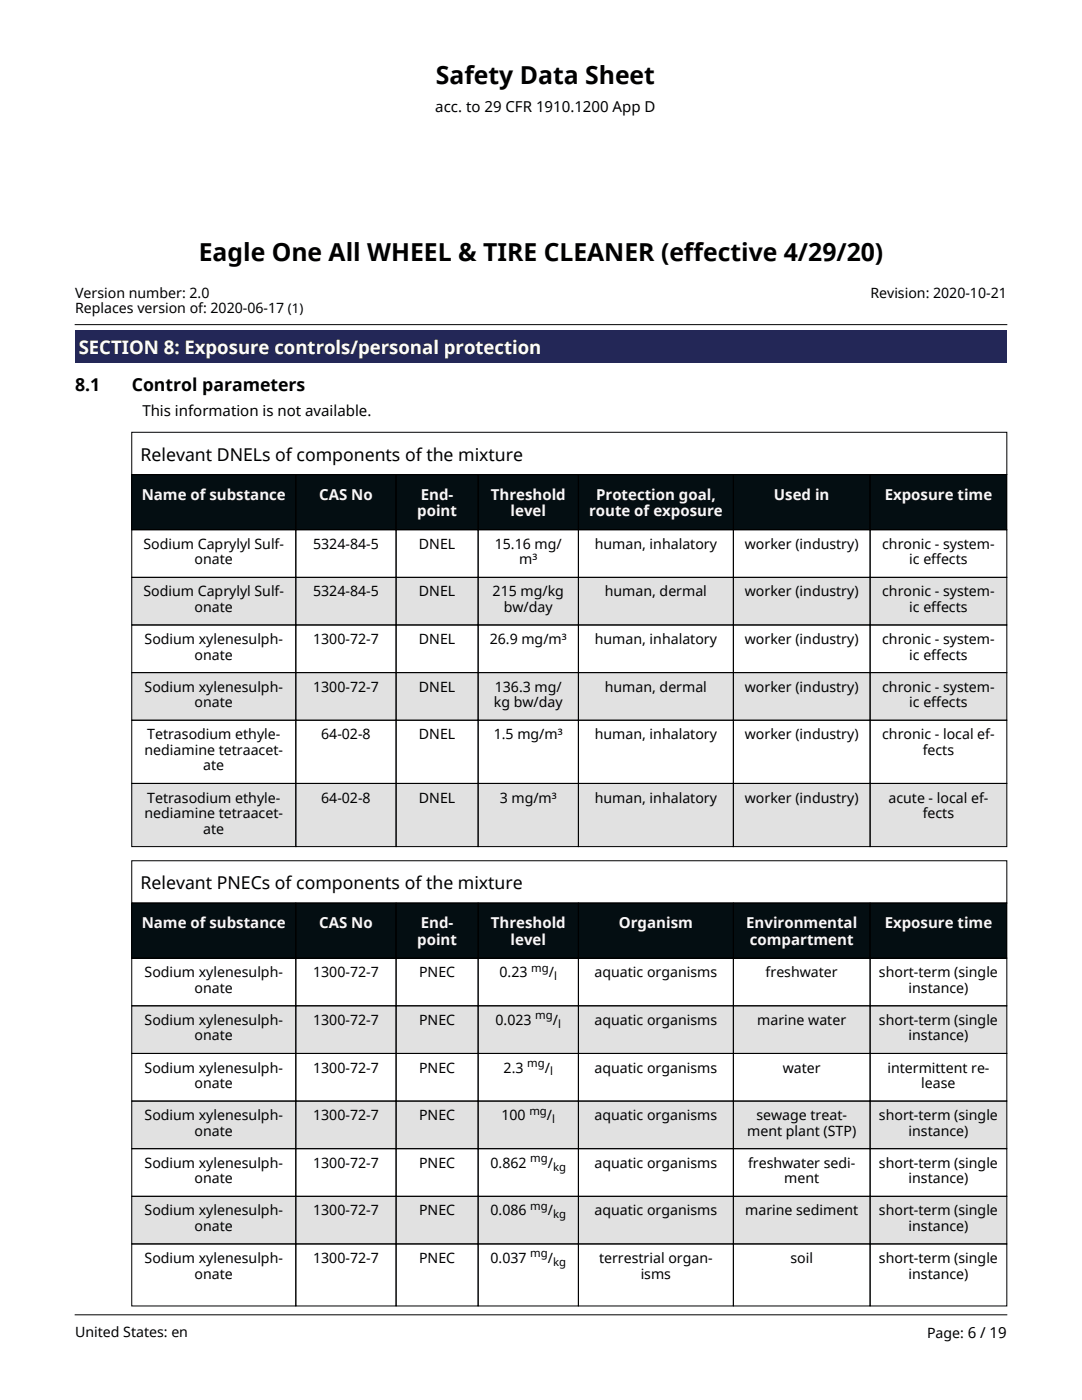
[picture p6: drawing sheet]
<svg xmlns="http://www.w3.org/2000/svg" width="216mm" height="279mm" viewBox="0 0 216 279" stroke-linecap="round" stroke-linejoin="round" font-family="sans-serif">
<defs><g id="words">
<g font-size="4.9">
<text x="87" y="16.8">Safety Data Sheet</text>
<text x="39.6" y="52.1">Eagle One All WHEEL &amp; TIRE CLEANER (effective 4/29/20)</text>
</g>
<text font-size="3.7" fill="#fcfcff" x="15.7" y="70.6">SECTION 8: Exposure controls/personal protection</text>
<g font-size="3.5">
<text x="15" y="78.1">8.1</text>
<text x="26.3" y="78.1">Control parameters</text>
<text x="28.1" y="91.9">Relevant DNELs of components of the mixture</text>
<text x="28.1" y="177.4">Relevant PNECs of components of the mixture</text>
</g>
<g font-size="3">
<text x="86.9" y="22.3">acc. to 29 CFR 1910.1200 App D</text>
<text x="28.4" y="83.1">This information is not available.</text>
</g>
<g font-size="3" fill="#f7f8fc">
<text x="28.3" y="99.8">Name of substance</text>
<text x="63.7" y="99.8">CAS No</text>
<text x="84" y="99.8">End-</text>
<text x="97.9" y="99.8">Threshold</text>
<text x="118.9" y="99.8">Protection goal,</text>
<text x="154.4" y="99.8">Used in</text>
<text x="176.5" y="99.8">Exposure time</text>
<text x="83.3" y="103.1">point</text>
<text x="101.9" y="103.1">level</text>
<text x="117.5" y="103.1">route of exposure</text>
<text x="28.3" y="185.3">Name of substance</text>
<text x="63.7" y="185.3">CAS No</text>
<text x="84" y="185.3">End-</text>
<text x="97.9" y="185.3">Threshold</text>
<text x="123.5" y="185.3">Organism</text>
<text x="148.9" y="185.3">Environmental</text>
<text x="176.5" y="185.3">Exposure time</text>
<text x="83.3" y="188.6">point</text>
<text x="101.9" y="188.6">level</text>
<text x="149.6" y="188.6">compartment</text>
</g>
<g font-size="2.8">
<text x="15" y="59.4">Version number: 2.0</text>
<text x="173.7" y="59.4">Revision: 2020-10-21</text>
<text x="15" y="62.5">Replaces version of: 2020-06-17 (1)</text>
<text x="28.6" y="109.5">Sodium Caprylyl Sulf-</text>
<text x="38.8" y="112.6">onate</text>
<text x="62.5" y="109.5">5324-84-5</text>
<text x="83.6" y="109.5">DNEL</text>
<text x="98.7" y="109.5">15.16 mg/</text>
<text x="103.6" y="112.6">m³</text>
<text x="118.7" y="109.5">human, inhalatory</text>
<text x="148.6" y="109.5">worker (industry)</text>
<text x="176" y="109.5">chronic - system-</text>
<text x="181.4" y="112.6">ic effects</text>
<text x="28.6" y="119">Sodium Caprylyl Sulf-</text>
<text x="62.5" y="119">5324-84-5</text>
<text x="83.6" y="119">DNEL</text>
<text x="98.3" y="119">215 mg/kg</text>
<text x="120.7" y="119">human, dermal</text>
<text x="148.6" y="119">worker (industry)</text>
<text x="176" y="119">chronic - system-</text>
<text x="38.8" y="122.1">onate</text>
<text x="100.5" y="122.1">bw/day</text>
<text x="181.4" y="122.1">ic effects</text>
<text x="28.9" y="128.5">Sodium xylenesulph-</text>
<text x="38.8" y="131.6">onate</text>
<text x="62.5" y="128.5">1300-72-7</text>
<text x="83.6" y="128.5">DNEL</text>
<text x="97.7" y="128.5">26.9 mg/m³</text>
<text x="118.7" y="128.5">human, inhalatory</text>
<text x="148.6" y="128.5">worker (industry)</text>
<text x="176" y="128.5">chronic - system-</text>
<text x="181.4" y="131.6">ic effects</text>
<text x="28.9" y="138">Sodium xylenesulph-</text>
<text x="38.8" y="141.1">onate</text>
<text x="62.5" y="138">1300-72-7</text>
<text x="83.6" y="138">DNEL</text>
<text x="98.5" y="141.1">kg bw/day</text>
<text x="98.7" y="138">136.3 mg/</text>
<text x="120.7" y="138">human, dermal</text>
<text x="148.6" y="138">worker (industry)</text>
<text x="176" y="138">chronic - system-</text>
<text x="181.4" y="141.1">ic effects</text>
<text x="29.4" y="147.5">Tetrasodium ethyle-</text>
<text x="64.1" y="147.5">64-02-8</text>
<text x="83.6" y="147.5">DNEL</text>
<text x="98.5" y="147.5">1.5 mg/m³</text>
<text x="118.7" y="147.5">human, inhalatory</text>
<text x="148.6" y="147.5">worker (industry)</text>
<text x="176" y="147.5">chronic - local ef-</text>
<text x="28.8" y="150.7">nediamine tetraacet-</text>
<text x="40.6" y="153.8">ate</text>
<text x="184.1" y="150.7">fects</text>
<text x="29.4" y="160.2">Tetrasodium</text>
<text x="46.9" y="160.2">ethyle-</text>
<text x="64.1" y="160.2">64-02-8</text>
<text x="83.6" y="160.2">DNEL</text>
<text x="99.7" y="160.2">3 mg/m³</text>
<text x="118.7" y="160.2">human, inhalatory</text>
<text x="148.6" y="160.2">worker (industry)</text>
<text x="177.3" y="160.2">acute - local ef-</text>
<text x="28.8" y="163.3">nediamine tetraacet-</text>
<text x="40.6" y="166.4">ate</text>
<text x="184.1" y="163.3">fects</text>
<text x="28.9" y="195">Sodium xylenesulph-</text>
<text x="62.5" y="195">1300-72-7</text>
<text x="83.6" y="195">PNEC</text>
<text x="99.7" y="195">0.23</text>
<text x="109.5" y="195">/</text>
<text x="118.6" y="195">aquatic organisms</text>
<text x="152.8" y="195">freshwater</text>
<text x="175.4" y="195">short-term (single</text>
<text x="38.8" y="198.1">onate</text>
<text x="181.3" y="198.1">instance)</text>
<text x="28.9" y="204.5">Sodium xylenesulph-</text>
<text x="38.8" y="207.6">onate</text>
<text x="62.5" y="204.5">1300-72-7</text>
<text x="83.6" y="204.5">PNEC</text>
<text x="98.9" y="204.5">0.023</text>
<text x="110.3" y="204.5">/</text>
<text x="118.6" y="204.5">aquatic organisms</text>
<text x="151.1" y="204.5">marine water</text>
<text x="175.4" y="204.5">short-term (single</text>
<text x="181.3" y="207.6">instance)</text>
<text x="28.9" y="214">Sodium xylenesulph-</text>
<text x="62.5" y="214">1300-72-7</text>
<text x="83.6" y="214">PNEC</text>
<text x="100.5" y="214">2.3</text>
<text x="108.7" y="214">/</text>
<text x="118.6" y="214">aquatic organisms</text>
<text x="156.2" y="214">water</text>
<text x="177.1" y="214">intermittent re-</text>
<text x="38.8" y="217.1">onate</text>
<text x="183.8" y="217.1">lease</text>
<text x="28.9" y="223.6">Sodium xylenesulph-</text>
<text x="38.8" y="226.7">onate</text>
<text x="62.5" y="223.6">1300-72-7</text>
<text x="83.6" y="223.6">PNEC</text>
<text x="100.1" y="223.6">100</text>
<text x="109.1" y="223.6">/</text>
<text x="118.6" y="223.6">aquatic organisms</text>
<text x="149.1" y="226.7">ment plant (STP)</text>
<text x="150.9" y="223.6">sewage treat-</text>
<text x="175.4" y="223.6">short-term (single</text>
<text x="181.3" y="226.7">instance)</text>
<text x="28.9" y="233.1">Sodium xylenesulph-</text>
<text x="62.5" y="233.1">1300-72-7</text>
<text x="83.6" y="233.1">PNEC</text>
<text x="97.9" y="233.1">0.862</text>
<text x="109.3" y="233.1">/</text>
<text x="118.6" y="233.1">aquatic organisms</text>
<text x="149.3" y="233.1">freshwater sedi-</text>
<text x="175.4" y="233.1">short-term (single</text>
<text x="38.8" y="236.2">onate</text>
<text x="156.5" y="236.2">ment</text>
<text x="181.3" y="236.2">instance)</text>
<text x="28.9" y="242.6">Sodium xylenesulph-</text>
<text x="38.8" y="245.7">onate</text>
<text x="62.5" y="242.6">1300-72-7</text>
<text x="83.6" y="242.6">PNEC</text>
<text x="97.9" y="242.6">0.086</text>
<text x="109.3" y="242.6">/</text>
<text x="118.6" y="242.6">aquatic organisms</text>
<text x="148.7" y="242.6">marine sediment</text>
<text x="175.4" y="242.6">short-term (single</text>
<text x="181.3" y="245.7">instance)</text>
<text x="28.9" y="252.1">Sodium xylenesulph-</text>
<text x="38.8" y="255.2">onate</text>
<text x="62.5" y="252.1">1300-72-7</text>
<text x="83.6" y="252.1">PNEC</text>
<text x="97.9" y="252.1">0.037</text>
<text x="109.3" y="252.1">/</text>
<text x="119.5" y="252.1">terrestrial organ-</text>
<text x="127.8" y="255.2">isms</text>
<text x="157.7" y="252.1">soil</text>
<text x="175.4" y="252.1">short-term (single</text>
<text x="181.3" y="255.2">instance)</text>
<text x="15" y="266.9">United States: en</text>
<text x="185" y="267.1">Page: 6 / 19</text>
</g>
<g font-size="2.3">
<text x="106" y="193.9">mg</text>
<text x="110.6" y="195.6">l</text>
<text x="106.8" y="203.4">mg</text>
<text x="111.4" y="205.1">l</text>
<text x="105.2" y="212.9">mg</text>
<text x="109.7" y="214.6">l</text>
<text x="105.6" y="222.4">mg</text>
<text x="110.2" y="224.1">l</text>
<text x="105.8" y="231.9">mg</text>
<text x="110.4" y="233.6">kg</text>
<text x="105.8" y="241.4">mg</text>
<text x="110.4" y="243.1">kg</text>
<text x="105.8" y="250.9">mg</text>
<text x="110.4" y="252.6">kg</text>
</g>
</g></defs>
<g fill="#232757">
<path d="M15 65.8h185.9v6.6h-185.9z"/>
<path d="M15.7 66.7h92.3v5h-92.3z"/>
</g>
<g fill="#040e12">
<path d="M26.3 94.7h32.7v11h-32.7z"/>
<path d="M59 94.7h20v11h-20z"/>
<path d="M79 94.7h16.4v11h-16.4z"/>
<path d="M95.4 94.7h20v11h-20z"/>
<path d="M115.4 94.7h30.9v11h-30.9z"/>
<path d="M146.3 94.7h27.3v11h-27.3z"/>
<path d="M173.6 94.7h27.3v11h-27.3z"/>
</g>
<g fill="#e1e1e1">
<path d="M26.3 115.2h32.7v9.5h-32.7z"/>
<path d="M59 115.2h20v9.5h-20z"/>
<path d="M79 115.2h16.4v9.5h-16.4z"/>
<path d="M95.4 115.2h20v9.5h-20z"/>
<path d="M115.4 115.2h30.9v9.5h-30.9z"/>
<path d="M146.3 115.2h27.3v9.5h-27.3z"/>
<path d="M173.6 115.2h27.3v9.5h-27.3z"/>
<path d="M26.3 134.2h32.7v9.5h-32.7z"/>
<path d="M59 134.2h20v9.5h-20z"/>
<path d="M79 134.2h16.4v9.5h-16.4z"/>
<path d="M95.4 134.2h20v9.5h-20z"/>
<path d="M115.4 134.2h30.9v9.5h-30.9z"/>
<path d="M146.3 134.2h27.3v9.5h-27.3z"/>
<path d="M173.6 134.2h27.3v9.5h-27.3z"/>
<path d="M26.3 156.4h32.7v12.6h-32.7z"/>
<path d="M59 156.4h20v12.6h-20z"/>
<path d="M79 156.4h16.4v12.6h-16.4z"/>
<path d="M95.4 156.4h20v12.6h-20z"/>
<path d="M115.4 156.4h30.9v12.6h-30.9z"/>
<path d="M146.3 156.4h27.3v12.6h-27.3z"/>
<path d="M173.6 156.4h27.3v12.6h-27.3z"/>
</g>
<g fill="none" stroke="#000" stroke-width=".2">
<path d="M26.3 86.3h174.6v8.4h-174.6zM26.3 94.7h32.7v11h-32.7zM59 94.7h20v11h-20zM79 94.7h16.4v11h-16.4zM95.4 94.7h20v11h-20zM115.4 94.7h30.9v11h-30.9zM146.3 94.7h27.3v11h-27.3zM173.6 94.7h27.3v11h-27.3zM26.3 105.7h32.7v9.5h-32.7zM26.3 115.2h32.7v9.5h-32.7zM59 105.7h20v9.5h-20zM59 115.2h20v9.5h-20z"/>
<path d="M79 105.7h16.4v9.5h-16.4zM79 115.2h16.4v9.5h-16.4zM95.4 105.7h20v9.5h-20zM95.4 115.2h20v9.5h-20zM115.4 105.7h30.9v9.5h-30.9zM115.4 115.2h30.9v9.5h-30.9zM146.3 105.7h27.3v9.5h-27.3zM146.3 115.2h27.3v9.5h-27.3zM173.6 105.7h27.3v9.5h-27.3zM173.6 115.2h27.3v9.5h-27.3zM26.3 124.7h32.7v9.5h-32.7zM26.3 134.2h32.7v9.5h-32.7z"/>
<path d="M59 124.7h20v9.5h-20zM59 134.2h20v9.5h-20zM79 124.7h16.4v9.5h-16.4zM79 134.2h16.4v9.5h-16.4zM95.4 124.7h20v9.5h-20zM95.4 134.2h20v9.5h-20zM115.4 124.7h30.9v9.5h-30.9zM115.4 134.2h30.9v9.5h-30.9zM146.3 124.7h27.3v9.5h-27.3zM146.3 134.2h27.3v9.5h-27.3zM173.6 124.7h27.3v9.5h-27.3zM173.6 134.2h27.3v9.5h-27.3z"/>
<path d="M26.3 143.7h32.7v12.6h-32.7zM26.3 156.4h32.7v12.6h-32.7zM59 143.7h20v12.6h-20zM59 156.4h20v12.6h-20zM79 143.7h16.4v12.6h-16.4zM79 156.4h16.4v12.6h-16.4zM95.4 143.7h20v12.6h-20zM95.4 156.4h20v12.6h-20zM115.4 143.7h30.9v12.6h-30.9zM115.4 156.4h30.9v12.6h-30.9zM146.3 143.7h27.3v12.6h-27.3zM146.3 156.4h27.3v12.6h-27.3z"/>
<path d="M173.6 143.7h27.3v12.6h-27.3zM173.6 156.4h27.3v12.6h-27.3z"/>
</g>
<g fill="#040e12">
<path d="M28.3 96.6h28.7v4.1h-28.7z"/>
<path d="M63.7 96.6h10.7v4.1h-10.7z"/>
<path d="M84 96.6h6.5v4.1h-6.5z"/>
<path d="M83.3 99.9h7.9v4.1h-7.9z"/>
<path d="M97.9 96.6h15v4.1h-15z"/>
<path d="M101.9 99.9h7v4.1h-7z"/>
<path d="M118.9 96.6h23.9v4.1h-23.9z"/>
<path d="M117.5 99.9h26.7v4.1h-26.7z"/>
<path d="M154.4 96.6h11.1v4.1h-11.1z"/>
<path d="M176.5 96.6h21.5v4.1h-21.5z"/>
</g>
<g fill="#e1e1e1">
<path d="M28.6 116h22.2v3.9h-22.2z"/>
<path d="M50.8 116h5.9v3.9h-5.9z"/>
<path d="M38.8 119.1h7.7v3.9h-7.7z"/>
<path d="M62.5 116h13.1v3.9h-13.1z"/>
<path d="M83.6 116h7.2v3.9h-7.2z"/>
<path d="M98.3 116h14.2v3.9h-14.2z"/>
<path d="M100.5 119.1h9.8v3.9h-9.8z"/>
<path d="M120.7 116h20.4v3.9h-20.4z"/>
<path d="M148.6 116h22.7v3.9h-22.7z"/>
<path d="M176 116h12.2v3.9h-12.2z"/>
<path d="M188.2 116h10.3v3.9h-10.3z"/>
<path d="M181.4 119.1h11.7v3.9h-11.7z"/>
<path d="M28.9 135h10.8v3.9h-10.8z"/>
<path d="M39.7 135h16.8v3.9h-16.8z"/>
<path d="M38.8 138.1h7.7v3.9h-7.7z"/>
<path d="M62.5 135h13.1v3.9h-13.1z"/>
<path d="M83.6 135h7.2v3.9h-7.2z"/>
<path d="M98.7 135h13.4v3.9h-13.4z"/>
<path d="M98.5 138.1h13.8v3.9h-13.8z"/>
<path d="M120.7 135h20.4v3.9h-20.4z"/>
<path d="M148.6 135h22.7v3.9h-22.7z"/>
<path d="M176 135h12.2v3.9h-12.2z"/>
<path d="M188.2 135h10.3v3.9h-10.3z"/>
<path d="M181.4 138.1h11.7v3.9h-11.7z"/>
<path d="M29.4 157.1h17.5v3.9h-17.5z"/>
<path d="M46.9 157.1h9v3.9h-9z"/>
<path d="M28.8 160.2h14.9v3.9h-14.9z"/>
<path d="M43.7 160.2h12.8v3.9h-12.8z"/>
<path d="M40.6 163.4h4.2v3.8h-4.2z"/>
<path d="M64.1 157.1h9.9v3.9h-9.9z"/>
<path d="M83.6 157.1h7.2v3.9h-7.2z"/>
<path d="M99.7 157.1h11.4v3.9h-11.4z"/>
<path d="M118.7 157.1h24.4v3.9h-24.4z"/>
<path d="M148.6 157.1h22.7v3.9h-22.7z"/>
<path d="M177.3 157.1h16.5v3.9h-16.5z"/>
<path d="M193.8 157.1h3.4v3.9h-3.4z"/>
<path d="M184.1 160.2h6.3v3.9h-6.3z"/>
</g>
<g fill="#040e12">
<path d="M26.3 180.2h32.7v11h-32.7z"/>
<path d="M59 180.2h20v11h-20z"/>
<path d="M79 180.2h16.4v11h-16.4z"/>
<path d="M95.4 180.2h20v11h-20z"/>
<path d="M115.4 180.2h30.9v11h-30.9z"/>
<path d="M146.3 180.2h27.3v11h-27.3z"/>
<path d="M173.6 180.2h27.3v11h-27.3z"/>
</g>
<g fill="#e1e1e1">
<path d="M26.3 200.7h32.7v9.5h-32.7z"/>
<path d="M59 200.7h20v9.5h-20z"/>
<path d="M79 200.7h16.4v9.5h-16.4z"/>
<path d="M95.4 200.7h20v9.5h-20z"/>
<path d="M115.4 200.7h30.9v9.5h-30.9z"/>
<path d="M146.3 200.7h27.3v9.5h-27.3z"/>
<path d="M173.6 200.7h27.3v9.5h-27.3z"/>
<path d="M26.3 219.7h32.7v9.5h-32.7z"/>
<path d="M59 219.7h20v9.5h-20z"/>
<path d="M79 219.7h16.4v9.5h-16.4z"/>
<path d="M95.4 219.7h20v9.5h-20z"/>
<path d="M115.4 219.7h30.9v9.5h-30.9z"/>
<path d="M146.3 219.7h27.3v9.5h-27.3z"/>
<path d="M173.6 219.7h27.3v9.5h-27.3z"/>
<path d="M26.3 238.8h32.7v9.5h-32.7z"/>
<path d="M59 238.8h20v9.5h-20z"/>
<path d="M79 238.8h16.4v9.5h-16.4z"/>
<path d="M95.4 238.8h20v9.5h-20z"/>
<path d="M115.4 238.8h30.9v9.5h-30.9z"/>
<path d="M146.3 238.8h27.3v9.5h-27.3z"/>
<path d="M173.6 238.8h27.3v9.5h-27.3z"/>
</g>
<g fill="none" stroke="#000" stroke-width=".2">
<path d="M26.3 171.8h174.6v8.4h-174.6zM26.3 180.2h32.7v11h-32.7zM26.3 191.2h32.7v9.5h-32.7zM59 180.2h20v11h-20zM59 191.2h20v9.5h-20zM79 180.2h16.4v11h-16.4zM79 191.2h16.4v9.5h-16.4zM95.4 180.2h20v11h-20zM95.4 191.2h20v9.5h-20zM115.4 180.2h30.9v11h-30.9zM115.4 191.2h30.9v9.5h-30.9zM146.3 180.2h27.3v11h-27.3z"/>
<path d="M146.3 191.2h27.3v9.5h-27.3zM173.6 180.2h27.3v11h-27.3zM173.6 191.2h27.3v9.5h-27.3zM26.3 200.7h32.7v9.5h-32.7zM26.3 210.2h32.7v9.5h-32.7zM26.3 219.7h32.7v9.5h-32.7zM59 200.7h20v9.5h-20zM59 210.2h20v9.5h-20zM59 219.7h20v9.5h-20zM79 200.7h16.4v9.5h-16.4zM79 210.2h16.4v9.5h-16.4zM79 219.7h16.4v9.5h-16.4z"/>
<path d="M95.4 200.7h20v9.5h-20zM95.4 210.2h20v9.5h-20zM95.4 219.7h20v9.5h-20zM115.4 200.7h30.9v9.5h-30.9zM115.4 210.2h30.9v9.5h-30.9zM115.4 219.7h30.9v9.5h-30.9zM146.3 200.7h27.3v9.5h-27.3zM146.3 210.2h27.3v9.5h-27.3zM146.3 219.7h27.3v9.5h-27.3zM173.6 200.7h27.3v9.5h-27.3zM173.6 210.2h27.3v9.5h-27.3zM173.6 219.7h27.3v9.5h-27.3z"/>
<path d="M26.3 229.2h32.7v9.5h-32.7zM26.3 238.8h32.7v9.5h-32.7zM59 229.2h20v9.5h-20zM59 238.8h20v9.5h-20zM79 229.2h16.4v9.5h-16.4zM79 238.8h16.4v9.5h-16.4zM95.4 229.2h20v9.5h-20zM95.4 238.8h20v9.5h-20zM115.4 229.2h30.9v9.5h-30.9zM115.4 238.8h30.9v9.5h-30.9zM146.3 229.2h27.3v9.5h-27.3zM146.3 238.8h27.3v9.5h-27.3z"/>
<path d="M173.6 229.2h27.3v9.5h-27.3zM173.6 238.8h27.3v9.5h-27.3zM26.3 248.3h32.7v12.3h-32.7zM59 248.3h20v12.3h-20zM79 248.3h16.4v12.3h-16.4zM95.4 248.3h20v12.3h-20zM115.4 248.3h30.9v12.3h-30.9zM146.3 248.3h27.3v12.3h-27.3zM173.6 248.3h27.3v12.3h-27.3z"/>
</g>
<g fill="#040e12">
<path d="M28.3 182.1h28.7v4.1h-28.7z"/>
<path d="M63.7 182.1h10.7v4.1h-10.7z"/>
<path d="M84 182.1h6.5v4.1h-6.5z"/>
<path d="M83.3 185.4h7.9v4.1h-7.9z"/>
<path d="M97.9 182.1h15v4.1h-15z"/>
<path d="M101.9 185.4h7v4.1h-7z"/>
<path d="M123.5 182.1h14.8v4.1h-14.8z"/>
<path d="M148.9 182.1h22.2v4.1h-22.2z"/>
<path d="M149.6 185.4h20.7v4.1h-20.7z"/>
<path d="M176.5 182.1h21.5v4.1h-21.5z"/>
</g>
<g fill="#e1e1e1">
<path d="M28.9 201.5h10.8v3.9h-10.8z"/>
<path d="M39.7 201.5h16.8v3.9h-16.8z"/>
<path d="M38.8 204.6h7.7v3.9h-7.7z"/>
<path d="M62.5 201.5h13.1v3.9h-13.1z"/>
<path d="M83.6 201.5h7.2v3.9h-7.2z"/>
<path d="M98.9 201.5h7.9v3.9h-7.9z"/>
<path d="M106.8 201h3.5v3.1h-3.5z"/>
<path d="M110.3 201.5h1.1v3.9h-1.1z"/>
<path d="M111.4 202.7h.5v3.1h-.5z"/>
<path d="M118.6 201.5h24.5v3.9h-24.5z"/>
<path d="M151.1 201.5h17.8v3.9h-17.8z"/>
<path d="M175.4 201.5h23.7v3.9h-23.7z"/>
<path d="M181.3 204.6h11.9v3.9h-11.9z"/>
<path d="M28.9 220.5h10.8v3.9h-10.8z"/>
<path d="M39.7 220.5h16.8v3.9h-16.8z"/>
<path d="M38.8 223.6h7.7v3.9h-7.7z"/>
<path d="M62.5 220.5h13.1v3.9h-13.1z"/>
<path d="M83.6 220.5h7.2v3.9h-7.2z"/>
<path d="M100.1 220.5h5.5v3.9h-5.5z"/>
<path d="M105.6 220h3.5v3.1h-3.5z"/>
<path d="M109.1 220.5h1.1v3.9h-1.1z"/>
<path d="M110.2 221.7h.6v3.1h-.6z"/>
<path d="M118.6 220.5h24.5v3.9h-24.5z"/>
<path d="M150.9 220.5h10.8v3.9h-10.8z"/>
<path d="M161.7 220.5h7.3v3.9h-7.3z"/>
<path d="M149.1 223.6h21.8v3.9h-21.8z"/>
<path d="M175.4 220.5h23.7v3.9h-23.7z"/>
<path d="M181.3 223.6h11.9v3.9h-11.9z"/>
<path d="M28.9 239.5h10.8v3.9h-10.8z"/>
<path d="M39.7 239.5h16.8v3.9h-16.8z"/>
<path d="M38.8 242.7h7.7v3.8h-7.7z"/>
<path d="M62.5 239.5h13.1v3.9h-13.1z"/>
<path d="M83.6 239.5h7.2v3.9h-7.2z"/>
<path d="M97.9 239.5h7.9v3.9h-7.9z"/>
<path d="M105.8 239h3.5v3.1h-3.5z"/>
<path d="M109.3 239.5h1.1v3.9h-1.1z"/>
<path d="M110.4 240.7h2.5v3.1h-2.5z"/>
<path d="M118.6 239.5h24.5v3.9h-24.5z"/>
<path d="M148.7 239.5h22.6v3.9h-22.6z"/>
<path d="M175.4 239.5h23.7v3.9h-23.7z"/>
<path d="M181.3 242.7h11.9v3.8h-11.9z"/>
</g>
<path d="M15 64.8h185.9M15 262.4h185.9" fill="none" stroke="#000" stroke-width=".2"/>
<use href="#words"/>
</svg>
